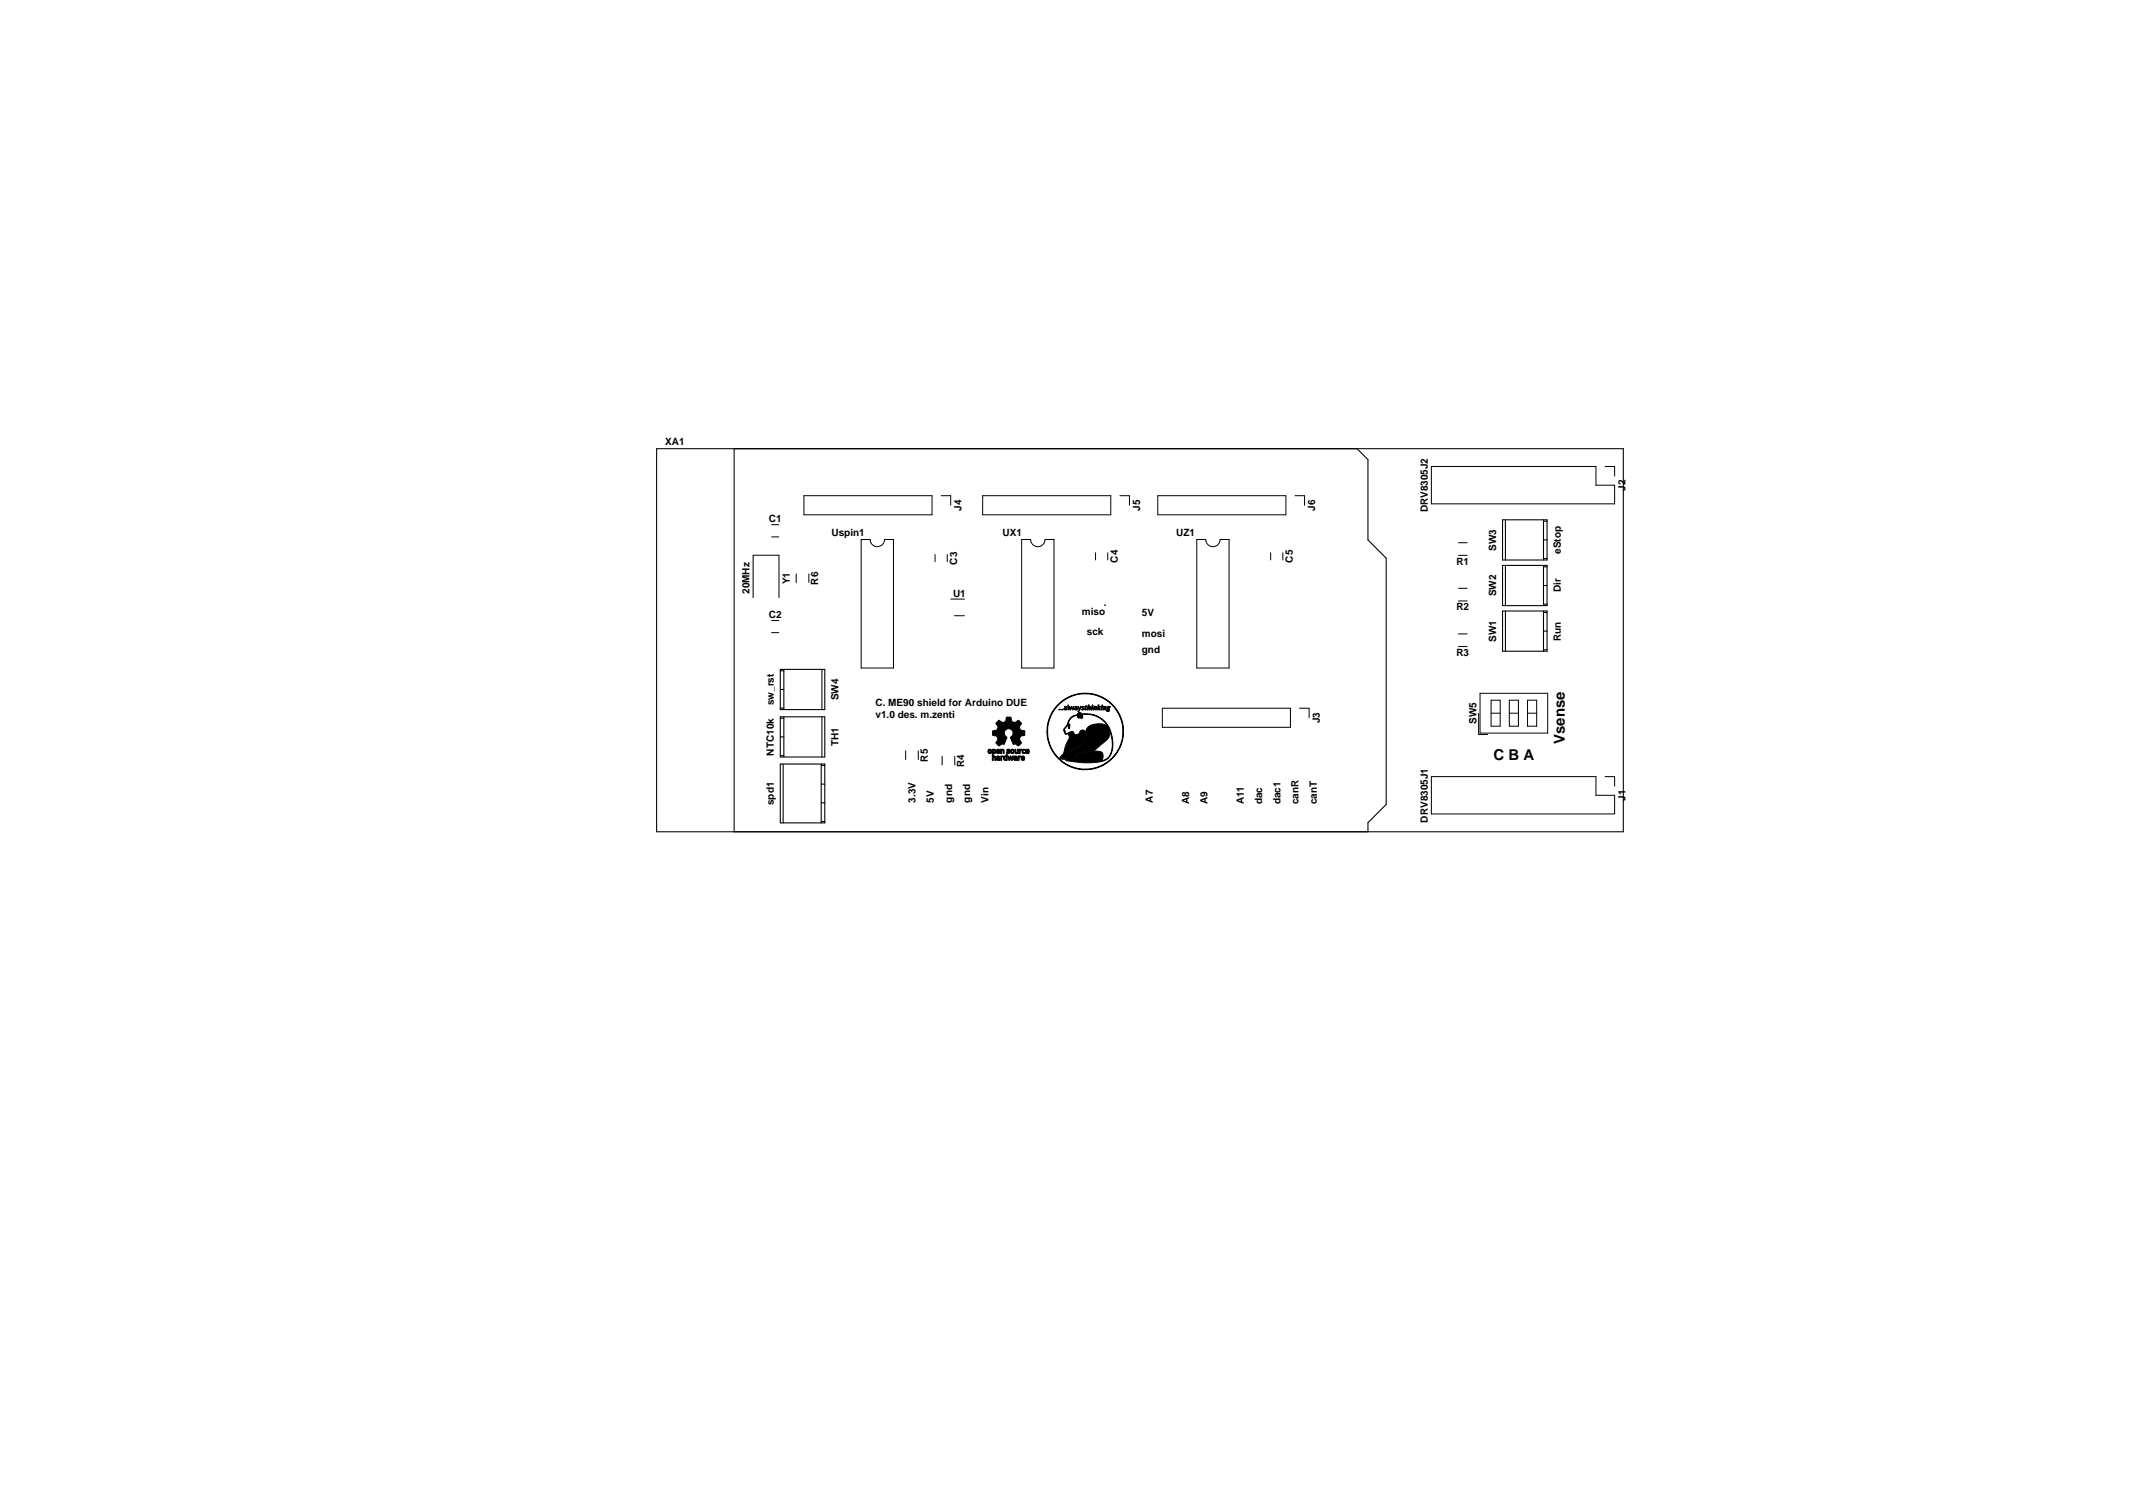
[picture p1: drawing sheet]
<svg xmlns="http://www.w3.org/2000/svg" width="297mm" height="210mm" viewBox="0 0 297 210" stroke-linecap="round" stroke-linejoin="round" font-family="sans-serif">
<defs><g id="words">
<g font-size="2.1">
<text x="208" y="105.8">C B A</text>
<text x="217.9" y="103.6" transform="rotate(-90 217.9 103.6)">Vsense</text>
</g>
<g font-size="1.4">
<text x="92.6" y="62">XA1</text>
<text x="133.9" y="71.1" transform="rotate(-90 133.9 71.1)">J4</text>
<text x="158.8" y="71.1" transform="rotate(-90 158.8 71.1)">J5</text>
<text x="183.2" y="71.1" transform="rotate(-90 183.2 71.1)">J6</text>
<text x="198.8" y="71.4" transform="rotate(-90 198.8 71.4)">DRV8305J2</text>
<text x="226.4" y="68.3" transform="rotate(-90 226.4 68.3)">J2</text>
<text x="107.1" y="72.7">C1</text>
<text x="115.8" y="74.6">Uspin1</text>
<text x="139.6" y="74.6">UX1</text>
<text x="163.8" y="74.6">UZ1</text>
<text x="208.3" y="76.7" transform="rotate(-90 208.3 76.7)">SW3</text>
<text x="217.3" y="77.1" transform="rotate(-90 217.3 77.1)">eStop</text>
<text x="104.4" y="82.7" transform="rotate(-90 104.4 82.7)">20MHz</text>
<text x="110" y="81.4" transform="rotate(-90 110 81.4)">Y1</text>
<text x="114" y="81.4" transform="rotate(-90 114 81.4)">R6</text>
<text x="132.7" y="83.1">U1</text>
<text x="133.3" y="78.6" transform="rotate(-90 133.3 78.6)">C3</text>
<text x="155.7" y="78.4" transform="rotate(-90 155.7 78.4)">C4</text>
<text x="180" y="78.4" transform="rotate(-90 180 78.4)">C5</text>
<text x="202.8" y="78.6">R1</text>
<text x="208.3" y="83" transform="rotate(-90 208.3 83)">SW2</text>
<text x="217.3" y="82.5" transform="rotate(-90 217.3 82.5)">Dir</text>
<text x="107.1" y="86">C2</text>
<text x="150.7" y="85.6">miso</text>
<text x="151.3" y="88.4">sck</text>
<text x="153.7" y="84.3">.</text>
<text x="159" y="85.8">5V</text>
<text x="159" y="88.6">mosi</text>
<text x="202.8" y="85">R2</text>
<text x="208.3" y="89.4" transform="rotate(-90 208.3 89.4)">SW1</text>
<text x="217.3" y="89.2" transform="rotate(-90 217.3 89.2)">Run</text>
<text x="159" y="90.9">gnd</text>
<text x="202.8" y="91.3">R3</text>
<text x="107.8" y="98.2" transform="rotate(-90 107.8 98.2)">sw_rst</text>
<text x="116.8" y="97.5" transform="rotate(-90 116.8 97.5)">SW4</text>
<text x="121.9" y="98.3">C. ME90 shield for Arduino DUE</text>
<text x="121.9" y="100">v1.0 des. m.zenti</text>
<text x="183.8" y="100.7" transform="rotate(-90 183.8 100.7)">J3</text>
<text x="205.6" y="100.8" transform="rotate(-90 205.6 100.8)">SW5</text>
<text x="107.8" y="105.2" transform="rotate(-90 107.8 105.2)">NTC10k</text>
<text x="116.8" y="103.9" transform="rotate(-90 116.8 103.9)">TH1</text>
<text x="129.2" y="106" transform="rotate(-90 129.2 106)">R5</text>
<text x="134.3" y="106.8" transform="rotate(-90 134.3 106.8)">R4</text>
<text x="107.8" y="112.1" transform="rotate(-90 107.8 112.1)">spd1</text>
<text x="127.5" y="111.8" transform="rotate(-90 127.5 111.8)">3.3V</text>
<text x="130" y="111.8" transform="rotate(-90 130 111.8)">5V</text>
<text x="132.6" y="111.8" transform="rotate(-90 132.6 111.8)">gnd</text>
<text x="135.1" y="111.8" transform="rotate(-90 135.1 111.8)">gnd</text>
<text x="137.7" y="111.8" transform="rotate(-90 137.7 111.8)">Vin</text>
<text x="160.5" y="111.8" transform="rotate(-90 160.5 111.8)">A7</text>
<text x="165.6" y="112" transform="rotate(-90 165.6 112)">A8</text>
<text x="168.1" y="112" transform="rotate(-90 168.1 112)">A9</text>
<text x="173.2" y="112" transform="rotate(-90 173.2 112)">A11</text>
<text x="175.8" y="112" transform="rotate(-90 175.8 112)">dac</text>
<text x="178.3" y="112" transform="rotate(-90 178.3 112)">dac1</text>
<text x="180.8" y="112" transform="rotate(-90 180.8 112)">canR</text>
<text x="183.4" y="112" transform="rotate(-90 183.4 112)">canT</text>
<text x="226.4" y="111.5" transform="rotate(-90 226.4 111.5)">J1</text>
<text x="198.8" y="114.5" transform="rotate(-90 198.8 114.5)">DRV8305J1</text>
</g>
</g></defs>
<g fill="none" stroke="#000" stroke-width=".15">
<path d="M91.4 62.5h134.7v53.3h-134.7zM102.2 62.5v53.3M189 62.5l1.5 1.5v11.2l2.5 2.5v34.3l-2.5 2.5v1.3M209.2 72.4h6.2v5.6h-6.2zM209.2 78.7h6.2v5.6h-6.2zM209.6 72.4v5.6M209.6 78.7v5.6M214.9 72.4v5.6M214.9 78.7v5.6M214.9 78.9h.5M214.9 77.8h.5M214.9 72.6h.5"/>
<path d="M214.9 75.2h.5M108.7 93.2h6.2v5.6h-6.2zM108.7 99.8h6.2v5.6h-6.2zM108.7 93.4h.5M108.7 98.6h.5M108.7 96h.5M109.2 93.2v5.6M109.2 99.8v5.6M114.5 93.2v5.6M114.5 99.8v5.6M209.2 85.1h6.2v5.6h-6.2zM209.6 85.1v5.6"/>
<path d="M214.9 85.1v5.6M214.9 90.5h.5M214.9 85.3h.5M214.9 87.9h.5M214.9 84.1h.5M214.9 81.5h.5M108.7 106.4h6.2v8.2h-6.2zM108.7 100h.5M108.7 105.2h.5M108.7 102.6h.5M109.1 106.4v8.2M114.4 106.4v8.2"/>
<path d="M114.4 109.2h.5M114.4 114.4h.5M114.4 106.6h.5M114.4 111.8h.5"/>
</g>
<g fill="none" stroke="#000" stroke-width=".14">
<path d="M107.4 73.1h1.1M107.4 74.8h1.1M110.9 79.9v1.2M112 69h17.8v2.7h-17.8zM112.6 79.9v1.2M119.9 75.1h1.3a1 1 0 0 0 1 1 1 1 0 0 0 1-1h1.2v17.9h-4.5zM130.2 77.2v1M131.1 69h1.3v1.4M131.9 77.2v1M136.8 69h17.9v2.7h-17.9zM142.3 75.1h1.2a1 1 0 0 0 1 1 1 1 0 0 0 1-1h1.3v17.9h-4.5zM152.6 77v1"/>
<path d="M154.3 77v1M156 69h1.3v1.4M161.2 69h17.9v2.7h-17.9zM166.7 75.1h1.2a1 1 0 0 0 1 1 1 1 0 0 0 1-1h1.3v17.9h-4.5zM177 77v1M178.6 77v1M180.3 69h1.4v1.4M199.3 65h22.9v2.6h2.6v2.6h-25.5zM203.1 75.6h1.2M203.1 77.3h1.2M223.5 65h1.3v1.3M104.9 83.2v-5.9h3.6v5.9"/>
<path d="M107.4 86.4h1.1M107.4 88.1h1.1M132.4 83.4h1.9M132.9 85.7h1.4M161.9 98.6h17.8v2.7h-17.8zM181 98.6h1.3v1.3M203.1 81.9h1.2M203.1 83.7h1.2M203.1 88.3h1.2M203.1 90h1.2M205.9 99.3v3h1.3M206.1 96.5h9.4v5.6h-9.4z"/>
<path d="M207.6 97.5h1.3v3.6h-1.3zM207.6 99.3h1.3M210.2 97.5h1.3v3.6h-1.3zM210.2 99.3h1.3M212.7 97.5h1.3v3.6h-1.3zM212.7 99.3h1.3M126.1 104.6v1.2M127.9 104.6v1.2M131.2 105.3v1.2M133 105.3v1.2M199.3 108.1h22.9v2.6h2.6v2.6h-25.5zM223.5 108.1h1.3v1.4"/>
</g>
<g fill="#000" stroke="#000" stroke-width=".14">
<path d="M148.2 98.4h.2a.31 .31 0 0 1 .1 .5l-.3-.1v-.1a.15 .15 0 0 0 .2 .1 .15 .15 0 0 0 0-.2l-.2 .1 .3-.2zM148.7 98.1v.8zM148.9 98.4l.2 .3 .2-.3 .1 .4 .2-.4-.2 .5-.2-.4-.2 .4zM149.7 98.4h.1a.25 .25 0 0 1 .3 .3 .25 .25 0 0 1-.4 .1l-.1-.1h.1a.11 .11 0 0 0 .2 .1 .11 .11 0 0 0 0-.2l-.3 .1 .3-.2zM150.1 98.4l.2 .3 .2-.3-.2 .6h-.2a.5 .5 0 0 0 0-.6zM149.1 100l.5-.4a.52 .52 0 0 0 .6-.4h.2l.3 .2a3.7 3.7 0 0 1 4.2 3.6 2.64 2.64 0 0 1-.9 2.8 7.6 7.6 0 0 1-4 .2 .95 .95 0 0 1 .1-1 .95 .95 0 0 1 1-.2l.7-.1a2.39 2.39 0 0 1 1.7 .1 1.47 1.47 0 0 1 0 1.1h.1a1.78 1.78 0 0 0 1.3-1.8 4.2 4.2 0 0 0-1.9-4.2 3.6 3.6 0 0 0-2.3-.4 .3 .3 0 0 1-.1 .5h-.1a.41 .41 0 0 1-.5-.4 1.68 1.68 0 0 0-1.4 1.4l-.1 .2a.38 .38 0 0 0-.3 .4l.2 .5a.39 .39 0 0 0 .5-.1 .43 .43 0 0 1 .5-.1 .43 .43 0 0 1 .3 .4 .6 .6 0 0 0 .7-.5 .49 .49 0 0 1 .7 0 .49 .49 0 0 1 .1 .6 1.76 1.76 0 0 1-1.5 1.7l-.6 .3-.3 .8a.7 .7 0 0 1-1.2 .4v-.1a2.3 2.3 0 0 0 .8-1.6l.3-.7a.78 .78 0 0 0 .1-1l-.4 .1a.68 .68 0 0 1 .1-1.2zM150.6 98.4h.3l-.2 .1 .2 .1a.16 .16 0 0 1-.1 .2 .16 .16 0 0 1-.2 0l.3-.1-.3-.2zM151.1 98.4l.1-.1a.13 .13 0 0 1 .2 .1 .13 .13 0 0 1-.2 .1v.2h.1a.14 .14 0 0 1-.2 .2 .13 .13 0 0 1 0-.2zM147.4 98.1a5.3 5.3 0 0 1 8.3 1.1 5.3 5.3 0 0 1-3.2 7.8 5.3 5.3 0 0 1-6.7-5.2h.1a5.2 5.2 0 0 0 7.5 4.7 5.2 5.2 0 0 0 1-8.8 5.2 5.2 0 0 0-8.4 2.8l-.1 1.3h-.1a5.2 5.2 0 0 1 1.6-3.7zM151.5 98.2h.2l-.1 .2a.24 .24 0 0 1 .3 .2 .24 .24 0 0 1-.2 .3v-.4h-.1a.22 .22 0 0 1-.2 .4zM152 98.4h.2l-.2 .5zM152.3 98.4h.1a.14 .14 0 0 1 .2-.1 .14 .14 0 0 1 .1 .2l-.1 .3h-.1v-.3l-.1 .3-.2 .1z"/>
<path d="M152.9 98.2h.2l-.1 .4 .3-.2-.2 .2 .1 .3-.2-.2-.1 .2-.1-.1zM153.4 98.4h.1l-.1 .5zM153.7 98.4h.1a.14 .14 0 0 1 .2-.1 .14 .14 0 0 1 .1 .2l-.1 .3-.1 .1v-.4l-.2 .4a.23 .23 0 0 1 0-.4zM154.3 98.4h.3l-.1 .2-.2 .1a.2 .2 0 0 1 .2 .2 .2 .2 0 0 1-.3 .2l-.1-.2h.3h-.3l.1-.4 .2 .1v-.1h-.2zM137.6 104.4a.28 .28 0 0 1 .5 0 .28 .28 0 0 1-.1 .4 .28 .28 0 0 1-.4-.1v-.1h.1a.14 .14 0 0 0 .2 .1 .14 .14 0 0 0 0-.2 .14 .14 0 0 0-.2 .1h-.1zM138.2 104.3l.1 .1a.28 .28 0 0 1 .4 .2 .28 .28 0 0 1-.4 .3v.4h.2l.2 .1v.5h-.2v-.4l-.1-.1-.1 .5h-.1v-1.3h.1v.2a.14 .14 0 0 0 .2-.2 .13 .13 0 0 0-.2-.1v.1h-.1zM138.8 105.3a.28 .28 0 0 1 .4 0 .28 .28 0 0 1 0 .3v.3l-.4-.1v-.1l.2 .1 .1-.2-.3 .1v-.1l.3-.1zM138.8 104.4a.27 .27 0 0 1 .4 0 .27 .27 0 0 1 .1 .3h-.4l.1 .1h.2a.25 .25 0 0 1-.4 .1 .25 .25 0 0 1 0-.4h.3l-.1-.1-.2 .1zM139.4 105.3h.4a.25 .25 0 0 0-.3 .4v.2h-.1zM139.3 104.3l.5 .1v.5h-.1v-.3a.13 .13 0 0 0-.1-.2 .13 .13 0 0 0-.1 .2v.3h-.2zM139.8 105.3h.3v-.3h.2v.9l-.5-.1v-.2h.1a.13 .13 0 0 0 .2 .1 .13 .13 0 0 0 0-.2l-.1-.1-.1 .2h-.1zM140.2 104.4h.5l-.1 .1h-.3a.24 .24 0 0 1 .4 .2 .24 .24 0 0 1-.2 .3 .24 .24 0 0 1-.3-.2h.3v-.1a.22 .22 0 0 1-.2-.1 .22 .22 0 0 1-.1-.2z"/>
<path d="M140.3 105.3h.2l.1 .3 .1-.3h.1l.1 .4 .1-.4h.2l-.2 .6h-.1l-.2-.4-.1 .4h-.1zM138.9 100.4l.2-.1 .5 .3 .4-.1 .2-.6h.6l.1 .6 .4 .1 .5-.3 .5 .4a.57 .57 0 0 0-.3 .8 .57 .57 0 0 0 .7 .3v.6h-.2a.54 .54 0 0 0-.5 .4 .54 .54 0 0 0 .3 .6l-.5 .5-.2-.1a.3 .3 0 0 0-.5-.1l-.4-1a.63 .63 0 0 0 .4-.8 .63 .63 0 0 0-.8-.4 .63 .63 0 0 0-.4 .8l.2 .3a1.02 1.02 0 0 1-.2 .9l-.1 .2a.55 .55 0 0 0-.7 .2l-.1-.1a.35 .35 0 0 1-.3-.4 .35 .35 0 0 1 .2-.3l.1-.1a.55 .55 0 0 0-.7-.6v-.6a.57 .57 0 0 0 .6-.4 .57 .57 0 0 0-.2-.7zM140.8 104.4a.28 .28 0 0 1 .4 0 .28 .28 0 0 1-.1 .4 .28 .28 0 0 1-.4-.1v-.1h.2v.1a.13 .13 0 0 0 .2 0 .13 .13 0 0 0 0-.2 .13 .13 0 0 0-.2 .1h-.2zM141.3 104.3h.2v.2a.17 .17 0 0 0-.1 .2 .17 .17 0 0 0 .2 .1l.1-.5h.1v.6a.35 .35 0 0 1-.5-.3zM141.2 105.3a.28 .28 0 0 1 .4 0 .28 .28 0 0 1 .1 .3v.3h-.4l-.1-.2 .3 .1v-.2l-.3 .1v-.1l.3-.1zM141.8 105.3h.4l-.3 .1v.5h-.1zM141.9 104.3l.4 .1-.2 .1v.4h-.2zM142.3 105.3a.27 .27 0 0 1 .3 0 .27 .27 0 0 1 .1 .3h-.4l.1 .2 .2-.1a.25 .25 0 0 1-.3 .2 .25 .25 0 0 1-.1-.4h.4a.12 .12 0 0 0-.2-.1 .12 .12 0 0 0-.1 .1h-.1zM142.4 104.4l.3-.1 .1 .1v.1a.2 .2 0 0 0-.3 0 .2 .2 0 0 0 0 .3 .2 .2 0 0 0 .3 0 .28 .28 0 0 1-.4 0 .28 .28 0 0 1 0-.4zM142.9 104.4h.4v.3h-.3l.1 .1h.2v.1a.28 .28 0 0 1-.4 0 .28 .28 0 0 1-.1-.4h.4l-.1-.1-.3 .1zM148.9 100.8a.26 .26 0 0 1 .1 .4l-.1 .3a.41 .41 0 0 1 0-.7zM151.5 101.2a2.45 2.45 0 0 1 2.8 0 1.47 1.47 0 0 1-.6 2.2l-.7 .6a1.92 1.92 0 0 1-1.8 .7h-.2a1.01 1.01 0 0 0-1 .3 1.01 1.01 0 0 0-.1 1.1l-1.5-.2a.23 .23 0 0 1 .2-.4l.2-.2a1.51 1.51 0 0 1 1.3-1.3 1.92 1.92 0 0 0 1.1-2.3z"/>
<circle cx="147.5" cy="98.8" r=".06"/>
<circle cx="147.7" cy="98.8" r=".06"/>
<circle cx="148" cy="98.8" r=".06"/>
<circle cx="152.1" cy="98.2" r=".07"/>
<circle cx="153.5" cy="98.2" r=".07"/>
</g>
<use href="#words"/>
</svg>
